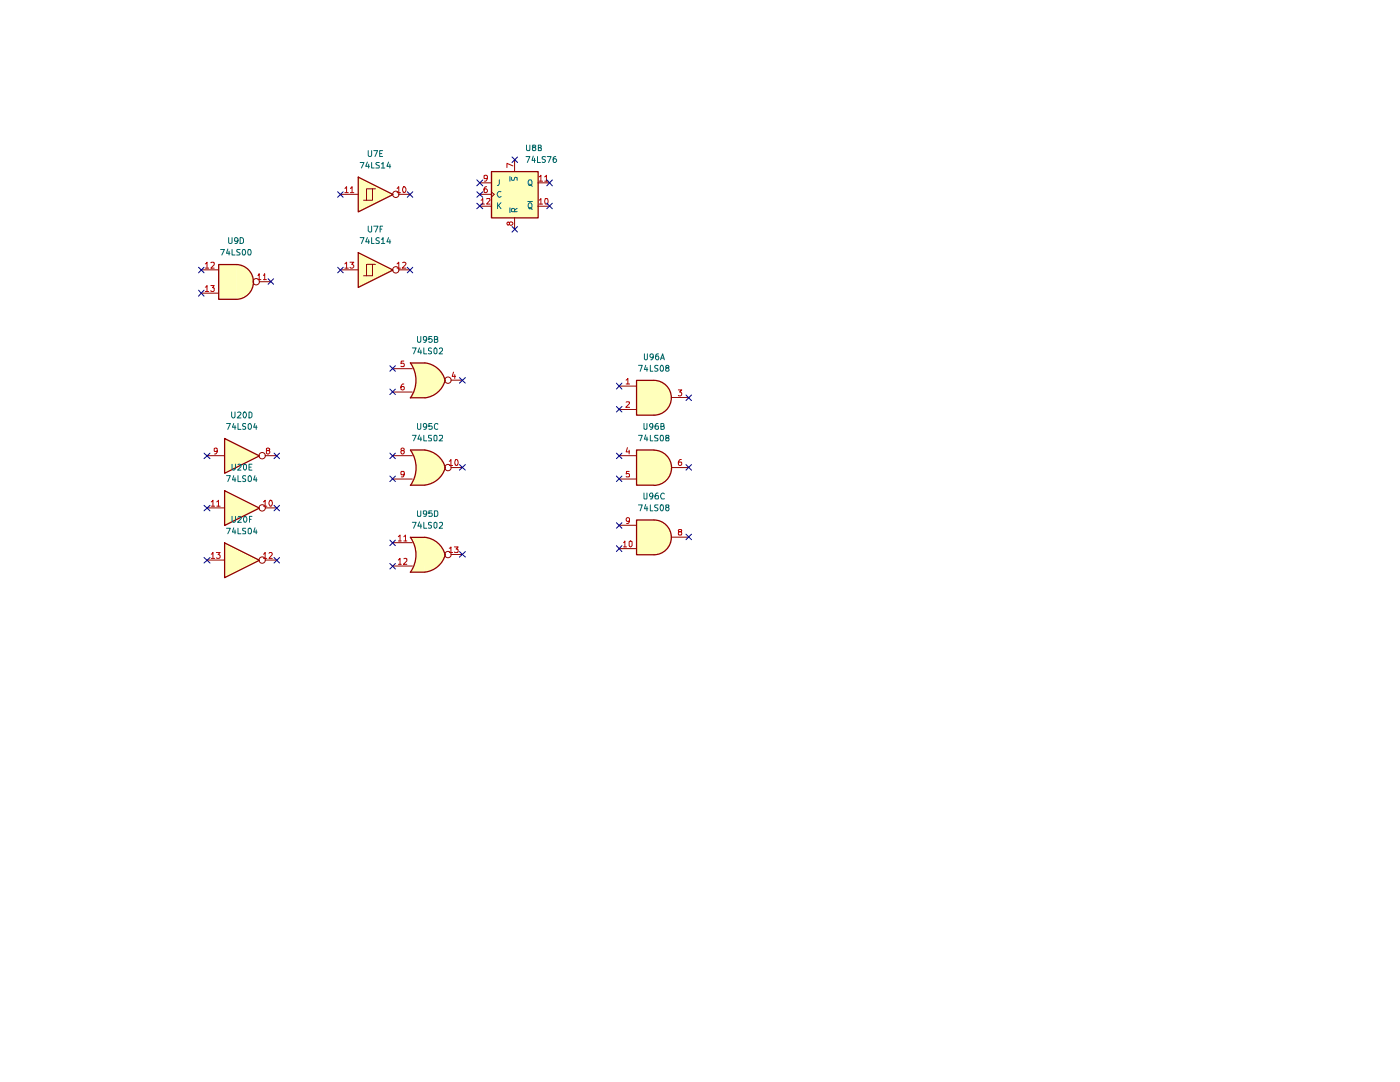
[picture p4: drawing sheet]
<svg xmlns="http://www.w3.org/2000/svg" width="279mm" height="216mm" viewBox="0 0 279 216" stroke-linecap="round" stroke-linejoin="round" font-family="sans-serif">
<g fill="#ffb">
<path d="M130.5 89.8a3.5 3.5 0 0 1 3.5 3.5 3.5 3.5 0 0 1-3.5 3.6z"/>
<path d="M127 89.8h3.5v7h-3.5z"/>
<path d="M130.5 75.9a3.5 3.5 0 0 1 3.5 3.5 3.5 3.5 0 0 1-3.5 3.4z"/>
<path d="M127 75.9h3.5v6.9h-3.5z"/>
<path d="M84.3 109.4l4.6 1.3a4.8 4.8 0 0 1-4.1 3.5z"/>
<path d="M81.9 107.2h2.9v7h-2.9a6 6 0 0 0 0-7z"/>
<path d="M84.8 107.2a4.7 4.7 0 0 1 4 3.5l-4.5 1.2z"/>
<path d="M84.3 92.1l4.6 1.2a4.7 4.7 0 0 1-4.1 3.5z"/>
<path d="M81.9 89.8h2.9v7h-2.9a6.1 6.1 0 0 0 0-7z"/>
<path d="M84.8 89.8a4.7 4.7 0 0 1 4.1 3.5l-4.6 1.2z"/>
<path d="M84.3 74.7l4.5 1.2a4.7 4.7 0 0 1-4 3.5z"/>
<path d="M81.9 72.4h2.9v7h-2.9a6 6 0 0 0 0-7z"/>
<path d="M84.8 72.4a4.7 4.7 0 0 1 4 3.5l-4.5 1.2z"/>
<path d="M98.1 34.2h9.3v9.3h-9.3z"/>
<path d="M71.5 35.3l6.9 3.5-6.9 3.5z"/>
<path d="M71.5 50.4l6.9 3.5-6.9 3.5z"/>
<path d="M44.8 97.9l7 3.5-7 3.5z"/>
<path d="M44.8 87.5l7 3.5-7 3.4z"/>
<path d="M44.8 108.3l7 3.5-7 3.5z"/>
<path d="M130.5 103.8a3.5 3.5 0 0 1 3.5 3.4 3.5 3.5 0 0 1-3.5 3.5z"/>
<path d="M127 103.8h3.5v6.9h-3.5z"/>
<path d="M47.1 52.8a3.5 3.5 0 0 1 3.5 3.5 3.5 3.5 0 0 1-3.5 3.4z"/>
<path d="M43.6 52.8h3.5v6.9h-3.5z"/>
</g>
<g fill="none" stroke="#910000" stroke-width=".25">
<path d="M71.5 35.3l6.9 3.5-6.9 3.5zM98.1 34.2h9.3v9.3h-9.3zM47.1 52.8h-3.5v6.9h3.5M47.1 52.8a3.5 3.5 0 0 1 3.5 3.5 3.5 3.5 0 0 1-3.5 3.4M71.5 50.4l6.9 3.5-6.9 3.5zM81.9 72.4a6 6 0 0 1 0 7M81.9 79.4h2.9M81.9 72.4h2.9M84.8 72.4a4.7 4.7 0 0 1 4 3.5M88.8 75.9a4.7 4.7 0 0 1-4 3.5M127 75.9h3.5a3.5 3.5 0 0 1 3.5 3.5 3.5 3.5 0 0 1-3.5 3.4h-3.5zM44.8 97.9l7 3.5-7 3.5z"/>
<path d="M44.8 87.5l7 3.5-7 3.4zM81.9 96.8h2.9M84.8 89.8h-2.9a6 6 0 0 1 0 7.1M84.8 89.8a4.7 4.7 0 0 1 4.1 3.5M88.9 93.3a4.7 4.7 0 0 1-4.1 3.5M130.5 96.8h-3.5v-7h3.5a3.5 3.5 0 0 1 3.5 3.5 3.5 3.5 0 0 1-3.5 3.6M44.8 108.3l7 3.5-7 3.5zM81.9 107.2a6 6 0 0 1 0 7M81.9 114.2h2.9M81.9 107.2h2.9M84.8 107.2a4.7 4.7 0 0 1 4 3.5M88.9 110.7a4.8 4.8 0 0 1-4.1 3.5"/>
<path d="M127 103.8h3.5a3.5 3.5 0 0 1 3.5 3.4 3.5 3.5 0 0 1-3.5 3.5h-3.5z"/>
</g>
<g fill="none" stroke="#910000" stroke-width=".2">
<path d="M68 38.8h3.5M74.3 37.7h-1.2v2.3M74.9 37.7h-.6v2.3h-1.7M79.5 38.8h2.4M95.8 36.5h2.2M95.8 38.8h2.2M98 38.3l.6 .5-.6 .6M102.7 31.8v2.4M107.4 36.5h2.2M40.1 53.8h3.5M40.1 58.5h3.5M51.7 56.2h2.3"/>
<path d="M68 53.8h3.5M74.3 52.7h-1.2v2.3M74.9 52.7h-.6v2.3h-1.7M79.5 53.8h2.4M95.8 41.1h2.2M102.7 43.4v2.4M107.4 41.1h2.2M78.4 73.6h3.9M78.4 78.2h3.9M90 75.9h2.3M123.5 77h3.5M134 79.3h3.5"/>
<path d="M41.3 90.9h3.5M52.9 90.9h2.3M78.4 90.9h3.9M78.4 95.6h3.9M90 93.3h2.3M123.5 90.9h3.5M123.5 95.6h3.5M123.5 81.7h3.5M134 93.3h3.5M41.3 101.3h3.5M41.3 111.8h3.5M52.9 101.3h2.3"/>
<path d="M52.9 111.8h2.3M78.4 108.3h3.9M78.4 112.9h3.9M90 110.7h2.3M123.5 109.5h3.5M123.5 104.8h3.5M134 107.2h3.5"/>
<circle cx="79" cy="38.8" r=".64"/>
<circle cx="51.1" cy="56.2" r=".64"/>
<circle cx="79" cy="53.8" r=".64"/>
<circle cx="89.4" cy="75.9" r=".64"/>
<circle cx="52.3" cy="90.9" r=".64"/>
<circle cx="89.4" cy="93.3" r=".64"/>
<circle cx="52.3" cy="101.3" r=".64"/>
<circle cx="52.3" cy="111.8" r=".64"/>
<circle cx="89.4" cy="110.7" r=".64"/>
</g>
<g fill="none" stroke="#b90000" stroke-width=".2">
<path d="M68.8 37.6l.4-.3v1.1M68.8 38.4h.7M69.9 37.6l.4-.3v1.1M69.9 38.4h.7M79.2 37.6l.4-.3v1.1M79.2 38.4h.7M80.6 37.3a.62 .62 0 0 1 .4 .5 .62 .62 0 0 1-.4 .6 .78 .78 0 0 1 0-1.1zM96 40l.3-.4v1.1M97.1 39.7l.6-.1 .1 .2-.7 .9h.7M97.1 37.3h-.3l-.2 .3v.8h.6l.1-.5-.3-.2h-.2l-.2 .2M97.3 35.5l-.2 .1h-.5v-.6h.6a.85 .85 0 0 1-.3 1.1h-.2M102.4 33.1l-1.2-.5v.8"/>
<path d="M107.6 40l.3-.4v1.1M107.6 35.3l.3-.3v1.1M107.6 36.1h.7M108.7 35.3l.3-.3v1.1M108.7 36.1h.7M108.8 39.7l.1-.1a.6 .6 0 0 1 .6 .4 .6 .6 0 0 1-.3 .7l-.4-.1zM41 52.7l.3-.4v1.2M41 57.3l.3-.3v1.2M41 53.5h.7M41 58.2h.7M42.1 52.4h.7v.4l-.7 .7h.7M42.1 57h.7l-.4 .4 .4 .1v.5l-.2 .2h-.4l-.1-.2"/>
<path d="M51.5 54.9l.2-.3v1.2M51.5 55.8h.6M52.6 54.9l.2-.3v1.2M52.6 55.8h.6M68.8 52.7l.4-.4v1.2M68.8 53.5h.7M69.8 52.3h.8l-.4 .4 .4 .3v.3l-.2 .2h-.4l-.2-.2M79.2 52.7l.4-.4v1.2M79.2 53.5h.7M80.3 52.4l.5-.1 .2 .4-.7 .8h.7M96 40.7h.7M101.7 44.5l.2-.2h.2l.3 .2-.3 .5h-.2l-.3-.6h-.3v.5l.1 .1 .3-.3"/>
<path d="M107.6 40.7h.7M80.6 72h-.5l-.1 .6h.6v.5h-.6M80.6 76.6h-.3a.85 .85 0 0 0-.2 1.1h.5l.1-.4-.1-.2h-.5l-.1 .2M90.5 74.2l-.2 .9h.6M90.8 74.8v.7M125 75.9l.3-.4v1.1M125 76.6h.6M135.4 77.8h.7l-.5 .4 .4 .1v.6h-.6M43.3 89.9v.2h-.5v-.6h.5v.8l-.1 .2-.4 .1M53.3 89.9l-.1-.1v-.3h.6v.3l-.6 .2v.4l.1 .2h.3l.2-.3v-.2l-.2-.2M53.9 99.8h.2a.69 .69 0 0 1-.2 1.2l-.1-.2a.73 .73 0 0 1 .1-1zM80.3 89.9l-.3-.2a.35 .35 0 0 1 .3-.3 .35 .35 0 0 1 .4 .3l-.7 .4v.2l.3 .3 .3-.1 .1-.2-.1-.4h-.2"/>
<path d="M80.7 94.6l-.1 .1h-.5v-.6h.5l.1 .1-.2 .9-.4 .1M89.7 92l.3-.3v1.2M89.7 92.9h.6M91 91.7a.69 .69 0 0 1 .2 1.2h-.2a.78 .78 0 0 1 0-1.2zM125 80.3l.6-.1v.2l-.7 .9h.7M125.2 89.3l-.2 .9h.6M125.6 94.1h-.6v.5h.6v.6l-.6-.1M125.6 89.8v.8M136 91.7h-.3a.73 .73 0 0 0-.1 1.2l.4-.1v-.6h-.5l-.1 .2M42.2 100.2l.3-.4v1.2M42.2 110.6l.3-.4v1.2M42.2 101h.6"/>
<path d="M42.2 111.4h.6M43.2 110.2h.7l-.4 .5h.4v.2v.4h-.7M43.3 100.2l.3-.4v1.2M43.3 101h.6M52.6 100.2l.3-.4v1.2M52.6 110.6l.3-.4v1.2M52.6 101h.7M52.6 111.4h.7M53.7 110.4l.4-.2 .3 .3-.7 .9h.7M79.5 107.1l.3-.3v1.1M79.5 111.8l.3-.4v1.2M79.5 107.9h.6"/>
<path d="M79.5 112.6h.6M80.6 107.1l.3-.3v1.1M80.6 111.5h.6v.4l-.7 .7h.7M80.6 107.9h.6M89.7 109.4l.3-.3v1.1M89.7 110.2h.6M90.7 109.1h.7l-.4 .5h.4v.6l-.7-.1M124.5 108.3l.2-.4v1.2M124.5 109.1h.5M125.6 108.1l.2-.2 .4 .2v.8l-.3 .2-.3-.2zM125.6 103.8v.2l-.4 .1-.2-.3v-.3a.35 .35 0 0 1 .3-.2 .35 .35 0 0 1 .3 .2l-.1 .9-.5 .1M135.6 106.1l-.2-.2 .1-.2h.5v.4h-.4l-.2 .2 .1 .5h.5l.1-.5-.3-.2"/>
</g>
<g fill="none" stroke="#006665" stroke-width=".2">
<path d="M71.9 32.4h.7l-.5 1.1M73.3 32.3l-.3 .9h.7M73.5 30.1v.9a.35 .35 0 0 0 .3 .2 .35 .35 0 0 0 .4-.2v-.9M73.6 32.8v.7M74.2 32.4v1.1h.5M74.6 30.1h.8l-.6 1.1M75.7 32.4h-.5l-.2 .2 .1 .2 .6 .3v.3l-.7 .1M75.8 30.6h.4M76.1 32.7h.2l.2-.3v1.1M76.1 33.5h.7M76.4 30.1h-.6v1.1h.6M77.6 32.3l-.4 .9h.8"/>
<path d="M77.8 32.8v.7M99.6 35.9v.8l-.1 .3h-.3M100 38.3l-.4-.1a.6 .6 0 0 0-.4 .7l.4 .5 .4-.2M101.8 35.2v.9M102.1 35.4l.1 .6 .4-.1 .2-.5 .4 .1v.5M105 31.2h.7l-.5 1.2M105.1 29v.9l.1 .2h.5v-.2v-.9M105.6 35.9h.4l.2 .3-.2 .8h-.3a.73 .73 0 0 1-.1-1.1zM105.7 36.7l.6 .5M106.4 31.2l-.2 .8h.6M106.4 29.4l-.1-.2v-.2h.5l.1 .1-.1 .3-.5 .1v.6h.5l.1-.2v-.3l-.2-.2M106.7 31.6v.8"/>
<path d="M107.3 31.2v1.2h.6M107.4 29.5l.5-.1 .1-.3-.1-.1h-.5v1.1h.5l.1-.6h-.2M108.9 31.3h-.7v.4l.7 .4-.3 .3-.4-.1M109.2 31.2h.8l-.5 1.2M110.9 31.2l-.5 .3v.8l.4 .1 .3-.2-.1-.5h-.2h-.4v.2M44 49.8h.8l-.5 1.1M45.5 49.7l-.3 .8h.7M45.6 47.4v1l.3 .2 .4-.2v-1M45.7 50.1v.8M46.3 49.8v1.1h.6M47.5 47.9l-.3 .3-.4-.1v-.5l.4-.2a.72 .72 0 0 1 0 1.2h-.3M47.9 49.8h-.6v.5l.5 .2 .1 .2-.2 .2h-.5"/>
<path d="M47.9 47.4h.4l.3 .3v.6l-.3 .3h-.4zM48.4 49.9l.1-.1a.6 .6 0 0 1 .6 .4 .6 .6 0 0 1-.3 .7l-.4-.1zM49.5 49.9l.1-.1a.6 .6 0 0 1 .6 .4 .6 .6 0 0 1-.2 .7l-.5-.1zM71.9 47.4h.7l-.5 1.2M73.3 47.4l-.3 .9h.7M73.5 45.1v1l.2 .2 .5-.2v-1M73.6 47.8v.8M74.2 47.4v1.2h.5M74.6 45.1h.8l-.5 1.2M75.7 47.5l-.4-.1-.3 .3 .1 .2 .6 .3v.3h-.7M75.9 45.7h.3M76.1 47.7h.2l.2-.3v1.2"/>
<path d="M76.1 48.6h.7M76.4 45.1h-.5v1.2M77.6 47.4l-.4 .9h.8M77.8 47.8v.8M99.3 40.5v1.2M99.5 41l.5 .7M100 40.5l-.7 .6M101.8 41.5v.9M102.7 42.2v-.5l-.3-.1-.3 .1v.5h1.1M103.2 41.6l-.5 .3M105.3 40.2h1M105.5 40.6l.4-.1a.65 .65 0 0 1 .3 .6 .65 .65 0 0 1-.5 .6 .82 .82 0 0 1-.2-1.1z"/>
<path d="M105.7 41.4l.6 .3M82.3 69.4h.8l-.6 1.2M83.3 67.1v1l.3 .2 .3-.1 .1-.1v-1M83.7 69.4l-.3 .9h.8M84 69.8v.8M84.6 69.4v1.2h.6M85.2 67.6l-.3 .3-.4-.2v-.5h.6a.72 .72 0 0 1-.5 1.1M86.1 69.5l-.4-.1-.2 .2v.3l.5 .2 .1 .4h-.6M86.2 67.1h-.6v.6l.4-.1 .3 .2v.3l-.3 .2-.4-.1M86.7 69.5l.2-.1 .3 .3v.7l-.3 .2-.3-.2zM86.7 67.7h.4l.3-.2-.1-.3-.6-.1v1.2h.5l.2-.1v-.4l-.3-.1M87.7 69.6l.4-.2 .2 .2v.3l-.7 .7h.7"/>
<path d="M127.4 72.9h.8l-.4 1.2M128.6 70.6v1l.2 .2 .4-.2v-1M128.9 72.9l-.3 .8h.7M129.1 73.3v.8M129.8 72.9v1.2h.5M130.4 71.1l-.3 .3-.4-.3 .1-.4h.5a.74 .74 0 0 1-.4 1.1M131.3 73l-.4-.1-.3 .2 .1 .3 .5 .2 .1 .3-.2 .2-.5-.1M131.4 70.6l-.4 .1a.82 .82 0 0 0 .1 1.1l.3-.1v-.6l-.3-.1-.3 .3M131.8 71.8l.4-1.2 .4 1.2M131.9 71.5h.6M132 72.9a.69 .69 0 0 1 .2 1.2 .6 .6 0 0 1-.5-.4 .6 .6 0 0 1 .1-.6zM133.1 73.4h-.2a.31 .31 0 0 1 .1-.4 .31 .31 0 0 1 .4 .1v.3h-.3l-.3 .3v.2l.3 .2 .4-.2-.1-.4-.1-.1"/>
<path d="M45.2 94.9h.8l-.5 1.2M45.2 84.5h.8l-.5 1.2M46.2 82.2v.9l.3 .3 .3-.1 .1-.2v-.9M46.3 92.6v1l.3 .2 .4-.2v-1M46.6 94.9l-.2 .9h.7M46.6 84.5l-.2 .8h.7M46.9 84.9v.8M46.9 95.3v.8M47.4 82.3l.4-.1 .3 .3-.8 .9h.8M47.5 94.9v1.2h.6M47.5 84.5v1.2h.6M47.5 92.7h.6v.4l-.7 .7h.7"/>
<path d="M48.6 82.3l.2-.1a.62 .62 0 0 1 .4 .6 .62 .62 0 0 1-.4 .6l-.3-.5zM48.7 92.7l.2-.1 .3 .3v.7l-.3 .2-.3-.2zM49 95l-.4-.1-.2 .2v.3l.5 .2 .1 .4h-.6M49 84.6l-.4-.1-.2 .2v.3l.4 .1 .2 .2v.3h-.6M49.7 82.2h.3l.3 .3v.6l-.3 .3h-.3zM49.7 93.2h.4M49.8 94.9a.62 .62 0 0 1 .4 .6 .62 .62 0 0 1-.4 .6l-.3-.2v-.7zM49.8 84.5a.62 .62 0 0 1 .4 .6 .62 .62 0 0 1-.4 .6l-.3-.3v-.7zM50.3 92.6h-.6v1.2h.6M50.9 94.9l-.3 .9h.7M50.9 84.5l-.3 .8h.7M51.1 84.9v.8"/>
<path d="M51.1 95.3v.8M82.3 86.9h.8l-.6 1.1M83.3 84.5v.9a.35 .35 0 0 0 .3 .3 .35 .35 0 0 0 .4-.3v-.9M83.7 86.8l-.3 .8h.8M84 87.2v.8M84.6 86.9v1.1h.6M85.2 85l-.3 .3-.4-.2v-.4l.4-.2a.72 .72 0 0 1-.1 1.2h-.2M86.1 86.9h-.6v.4l.6 .2-.1 .5h-.5M86.2 84.5h-.6v.6l.5-.1 .2 .2-.1 .4h-.6M86.7 86.9h.3l.2 .1v.8l-.2 .2h-.3l-.1-.2zM87.4 84.7l-.2-.2-.4 .2-.1 .7a.45 .45 0 0 0 .7 .2M87.7 86.9h.5l.1 .5-.7 .6h.7"/>
<path d="M127.4 86.9h.8l-.4 1.1M128.5 84.5v1.1l.2 .1 .4-.1v-1.1M128.5 98.4l.1 1.2 .5-.1v-1.1M128.9 86.8l-.3 .8h.7M129.1 87.2v.8M129.8 86.9v1.1h.5M130.3 85l-.2 .3h-.2l-.3-.3v-.3l.3-.2h.2a.72 .72 0 0 1-.3 1.2M130.3 98.9l-.2 .2h-.2l-.3-.2v-.3l.3-.2h.2l.2 .2-.2 1h-.3M131.3 86.9h-.6a.41 .41 0 0 0 .1 .4 .41 .41 0 0 0 .4 .2v.5h-.6M131.3 84.5h-.2a.73 .73 0 0 0-.2 1.1h.5v-.5l-.5-.1-.2 .2M131.3 98.4l-.4 .1-.2 .9 .2 .2 .5-.1-.1-.6h-.4l-.2 .2M131.8 86.9h.1a.6 .6 0 0 1 .6 .4 .6 .6 0 0 1-.3 .7l-.4-.1z"/>
<path d="M131.9 85.1l.6-.1v-.3l-.2-.2h-.4v1.2l.6-.1 .1-.3-.3-.2M132.6 98.5l-.3-.1a.67 .67 0 0 0-.5 .5 .67 .67 0 0 0 .3 .7l.5-.1M133.1 87.4l-.3-.3 .1-.2h.5v.4l-.5 .1-.1 .1 .1 .5h.5l.1-.5-.2-.1M45.2 105.4h.8l-.5 1.1M46.3 103v1l.3 .2 .3-.1 .1-.1v-1M46.6 105.3l-.2 .9h.7M46.9 105.7v.8M47.5 105.4v1.1h.6M47.5 103.2l.4-.2 .3 .4-.8 .8h.8M48.8 103a.62 .62 0 0 1 .5 .6 .62 .62 0 0 1-.5 .6 .78 .78 0 0 1 0-1.2zM49 105.4l-.6 .1v.3l.6 .3-.1 .4h-.5M49.5 105.6l.2-.2a.6 .6 0 0 1 .6 .4 .6 .6 0 0 1-.3 .7h-.3l-.2-.2z"/>
<path d="M49.8 103.6h.3M50.3 103h-.5v1.2M50.9 105.3l-.3 .9h.7M51.1 105.7v.8M82.3 104.2h.8l-.6 1.2M83.3 101.9l.1 1.1h.5l.1-1.1M83.7 104.1l-.3 .9h.8M84 104.6v.8M84.6 104.2v1.2h.6M85.2 102.4l-.3 .2-.4-.1v-.5l.5-.1a.82 .82 0 0 1-.1 1.1h-.3M86.1 104.3h-.6v.3l.6 .3v.3l-.2 .2-.4-.1M86.2 101.9h-.6v.5h.5l.2 .1v.4l-.2 .1h-.5"/>
<path d="M86.6 104.4l.3-.2 .3 .2v.8l-.3 .2-.3-.2zM86.7 101.9h.5l.2 .3v.6l-.2 .2h-.5zM87.7 104.3h.6v.4l-.7 .7h.7M127.4 100.8h.8l-.4 1.1M128.9 100.7l-.3 .8h.7M129.1 101.1v.8M129.8 100.8v1.1h.5M131.3 100.8h-.6v.5l.5 .1 .1 .3-.2 .2h-.5M131.8 100.8h.1a.59 .59 0 0 1 .6 .3 .59 .59 0 0 1-.2 .7l-.1 .1-.4-.1zM133.1 101.3l-.3-.3 .1-.2h.5v.4l-.5 .1-.1 .1 .1 .5h.2h.3l.1-.2-.1-.4h-.1"/>
</g>
<g fill="none" stroke="#00008a" stroke-width=".2">
<path d="M67.4 38.3l1.1 1.1M68.5 38.3l-1.1 1.1M81.3 38.3l1.1 1.1M82.4 38.3l-1.1 1.1M95.2 35.9l1.1 1.2M95.2 38.3l1.1 1.1M96.3 35.9l-1.1 1.2M96.3 38.3l-1.1 1.1M102.2 31.3l1.1 1.1M103.3 31.3l-1.1 1.1M109.1 35.9l1.1 1.2M110.2 35.9l-1.1 1.2"/>
<path d="M39.6 57.9l1.1 1.2M39.6 53.3l1.1 1.1M40.7 57.9l-1.1 1.2M40.7 53.3l-1.1 1.1M53.5 55.6l1.1 1.1M54.6 55.6l-1.1 1.1M67.4 53.3l1.1 1.1M68.5 53.3l-1.1 1.1M81.3 53.3l1.1 1.1M82.4 53.3l-1.1 1.1M95.2 40.6l1.1 1.1M96.3 40.6l-1.1 1.1"/>
<path d="M102.2 45.2l1.1 1.1M103.3 45.2l-1.1 1.1M109.1 40.6l1.1 1.1M110.2 40.6l-1.1 1.1M77.8 77.6l1.1 1.1M77.8 73l1.1 1.1M78.9 77.6l-1.1 1.1M78.9 73l-1.1 1.1M91.7 75.4l1.2 1.1M92.9 75.4l-1.2 1.1M123 76.5l1.1 1.1M124.1 76.5l-1.1 1.1"/>
<path d="M136.9 78.8l1.1 1.1M138 78.8l-1.1 1.1M40.7 90.4l1.2 1.1M41.9 90.4l-1.2 1.1M54.7 90.4l1.1 1.1M55.8 90.4l-1.1 1.1M77.8 95l1.1 1.1M77.8 90.4l1.1 1.1M78.9 95l-1.1 1.1M78.9 90.4l-1.1 1.1M91.7 92.7l1.2 1.1M92.9 92.7l-1.2 1.1"/>
<path d="M123 81.1l1.1 1.1M123 90.4l1.1 1.1M123 95l1.1 1.1M124.1 81.1l-1.1 1.1M124.1 90.4l-1.1 1.1M124.1 95l-1.1 1.1M136.9 92.7l1.1 1.1M138 92.7l-1.1 1.1M40.7 100.8l1.2 1.1M40.7 111.2l1.2 1.1M41.9 100.8l-1.2 1.1M41.9 111.2l-1.2 1.1"/>
<path d="M54.7 111.2l1.1 1.1M54.7 100.8l1.1 1.1M55.8 111.2l-1.1 1.1M55.8 100.8l-1.1 1.1M77.8 107.8l1.1 1.1M77.8 112.4l1.1 1.1M78.9 107.8l-1.1 1.1M78.9 112.4l-1.1 1.1M91.7 110.1l1.2 1.1M92.9 110.1l-1.2 1.1M123 104.3l1.1 1.1M123 108.9l1.1 1.2"/>
<path d="M124.1 104.3l-1.1 1.1M124.1 108.9l-1.1 1.2M136.9 106.6l1.1 1.1M138 106.6l-1.1 1.1"/>
</g>
</svg>
